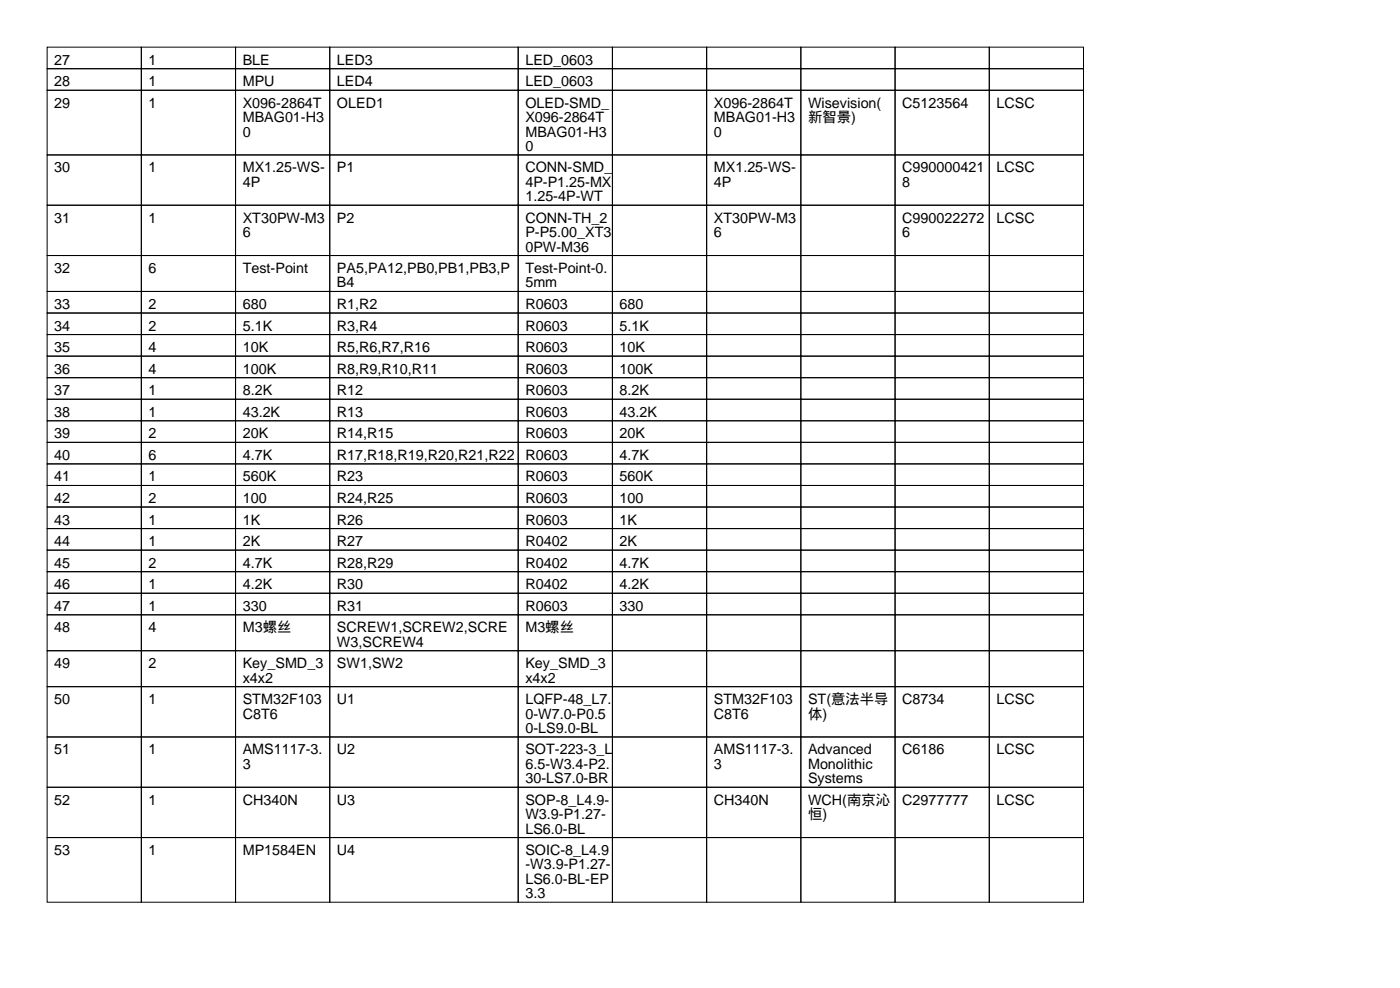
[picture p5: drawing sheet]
<svg xmlns="http://www.w3.org/2000/svg" width="297mm" height="210mm" viewBox="0 0 297 210" stroke-linecap="round" stroke-linejoin="round" font-family="sans-serif">
<defs><g id="words">
<g font-size="3">
<text x="11.5" y="13.7">27</text>
<text x="31.5" y="13.7">1</text>
<text x="51.5" y="13.7">BLE</text>
<text x="71.5" y="13.7">LED3</text>
<text x="111.5" y="13.7">LED_0603</text>
<text x="11.5" y="18.3">28</text>
<text x="11.5" y="22.9">29</text>
<text x="31.5" y="18.3">1</text>
<text x="31.5" y="22.9">1</text>
<text x="51.5" y="18.3">MPU</text>
<text x="51.5" y="22.9">X096-2864T</text>
<text x="71.5" y="18.3">LED4</text>
<text x="71.5" y="22.9">OLED1</text>
<text x="111.5" y="18.3">LED_0603</text>
<text x="111.5" y="22.9">OLED-SMD_</text>
<text x="151.5" y="22.9">X096-2864T</text>
<text x="171.5" y="22.9">Wisevision(</text>
<text x="191.5" y="22.9">C5123564</text>
<text x="211.5" y="22.9">LCSC</text>
<text x="51.5" y="25.9">MBAG01-H3</text>
<text x="51.5" y="29">0</text>
<text x="111.5" y="25.9">X096-2864T</text>
<text x="111.5" y="29">MBAG01-H3</text>
<text x="151.5" y="25.9">MBAG01-H3</text>
<text x="151.5" y="29">0</text>
<text x="171.5" y="25.9">新智景)</text>
<text x="111.5" y="32">0</text>
<text x="11.5" y="36.6">30</text>
<text x="31.5" y="36.6">1</text>
<text x="51.5" y="36.6">MX1.25-WS-</text>
<text x="51.5" y="39.6">4P</text>
<text x="71.5" y="36.6">P1</text>
<text x="111.5" y="36.6">CONN-SMD_</text>
<text x="111.5" y="39.6">4P-P1.25-MX</text>
<text x="151.5" y="36.6">MX1.25-WS-</text>
<text x="151.5" y="39.6">4P</text>
<text x="191.5" y="36.6">C990000421</text>
<text x="191.5" y="39.6">8</text>
<text x="211.5" y="36.6">LCSC</text>
<text x="11.5" y="47.2">31</text>
<text x="31.5" y="47.2">1</text>
<text x="51.5" y="47.2">XT30PW-M3</text>
<text x="71.5" y="47.2">P2</text>
<text x="111.5" y="42.7">1.25-4P-WT</text>
<text x="111.5" y="47.2">CONN-TH_2</text>
<text x="151.5" y="47.2">XT30PW-M3</text>
<text x="191.5" y="47.2">C990022272</text>
<text x="211.5" y="47.2">LCSC</text>
<text x="51.5" y="50.3">6</text>
<text x="111.5" y="50.3">P-P5.00_XT3</text>
<text x="111.5" y="53.3">0PW-M36</text>
<text x="151.5" y="50.3">6</text>
<text x="191.5" y="50.3">6</text>
<text x="11.5" y="57.9">32</text>
<text x="31.5" y="57.9">6</text>
<text x="51.5" y="57.9">Test-Point</text>
<text x="71.5" y="57.9">PA5,PA12,PB0,PB1,PB3,P</text>
<text x="111.5" y="57.9">Test-Point-0.</text>
<text x="11.5" y="65.5">33</text>
<text x="31.5" y="65.5">2</text>
<text x="51.5" y="65.5">680</text>
<text x="71.5" y="61">B4</text>
<text x="71.5" y="65.5">R1,R2</text>
<text x="111.5" y="61">5mm</text>
<text x="111.5" y="65.5">R0603</text>
<text x="131.5" y="65.5">680</text>
<text x="11.5" y="70.1">34</text>
<text x="31.5" y="70.1">2</text>
<text x="51.5" y="70.1">5.1K</text>
<text x="71.5" y="70.1">R3,R4</text>
<text x="111.5" y="70.1">R0603</text>
<text x="131.5" y="70.1">5.1K</text>
<text x="11.5" y="74.7">35</text>
<text x="31.5" y="74.7">4</text>
<text x="51.5" y="74.7">10K</text>
<text x="71.5" y="74.7">R5,R6,R7,R16</text>
<text x="111.5" y="74.7">R0603</text>
<text x="131.5" y="74.7">10K</text>
<text x="11.5" y="79.3">36</text>
<text x="11.5" y="83.8">37</text>
<text x="31.5" y="79.3">4</text>
<text x="31.5" y="83.8">1</text>
<text x="51.5" y="79.3">100K</text>
<text x="51.5" y="83.8">8.2K</text>
<text x="71.5" y="79.3">R8,R9,R10,R11</text>
<text x="71.5" y="83.8">R12</text>
<text x="111.5" y="79.3">R0603</text>
<text x="111.5" y="83.8">R0603</text>
<text x="131.5" y="79.3">100K</text>
<text x="131.5" y="83.8">8.2K</text>
<text x="11.5" y="88.4">38</text>
<text x="31.5" y="88.4">1</text>
<text x="51.5" y="88.4">43.2K</text>
<text x="71.5" y="88.4">R13</text>
<text x="111.5" y="88.4">R0603</text>
<text x="131.5" y="88.4">43.2K</text>
<text x="11.5" y="93">39</text>
<text x="31.5" y="93">2</text>
<text x="51.5" y="93">20K</text>
<text x="71.5" y="93">R14,R15</text>
<text x="111.5" y="93">R0603</text>
<text x="131.5" y="93">20K</text>
<text x="11.5" y="97.5">40</text>
<text x="31.5" y="97.5">6</text>
<text x="51.5" y="97.5">4.7K</text>
<text x="71.5" y="97.5">R17,R18,R19,R20,R21,R22</text>
<text x="111.5" y="97.5">R0603</text>
<text x="131.5" y="97.5">4.7K</text>
<text x="11.5" y="102.1">41</text>
<text x="11.5" y="106.7">42</text>
<text x="31.5" y="102.1">1</text>
<text x="31.5" y="106.7">2</text>
<text x="51.5" y="102.1">560K</text>
<text x="51.5" y="106.7">100</text>
<text x="71.5" y="102.1">R23</text>
<text x="71.5" y="106.7">R24,R25</text>
<text x="111.5" y="102.1">R0603</text>
<text x="111.5" y="106.7">R0603</text>
<text x="131.5" y="102.1">560K</text>
<text x="131.5" y="106.7">100</text>
<text x="11.5" y="111.3">43</text>
<text x="31.5" y="111.3">1</text>
<text x="51.5" y="111.3">1K</text>
<text x="71.5" y="111.3">R26</text>
<text x="111.5" y="111.3">R0603</text>
<text x="131.5" y="111.3">1K</text>
<text x="11.5" y="115.8">44</text>
<text x="31.5" y="115.8">1</text>
<text x="51.5" y="115.8">2K</text>
<text x="71.5" y="115.8">R27</text>
<text x="111.5" y="115.8">R0402</text>
<text x="131.5" y="115.8">2K</text>
<text x="11.5" y="120.4">45</text>
<text x="11.5" y="125">46</text>
<text x="31.5" y="120.4">2</text>
<text x="31.5" y="125">1</text>
<text x="51.5" y="120.4">4.7K</text>
<text x="51.5" y="125">4.2K</text>
<text x="71.5" y="120.4">R28,R29</text>
<text x="71.5" y="125">R30</text>
<text x="111.5" y="120.4">R0402</text>
<text x="111.5" y="125">R0402</text>
<text x="131.5" y="120.4">4.7K</text>
<text x="131.5" y="125">4.2K</text>
<text x="11.5" y="129.5">47</text>
<text x="31.5" y="129.5">1</text>
<text x="51.5" y="129.5">330</text>
<text x="71.5" y="129.5">R31</text>
<text x="111.5" y="129.5">R0603</text>
<text x="131.5" y="129.5">330</text>
<text x="11.5" y="134.1">48</text>
<text x="31.5" y="134.1">4</text>
<text x="51.5" y="134.1">M3螺丝</text>
<text x="71.5" y="134.1">SCREW1,SCREW2,SCRE</text>
<text x="71.5" y="137.2">W3,SCREW4</text>
<text x="111.5" y="134.1">M3螺丝</text>
<text x="11.5" y="141.7">49</text>
<text x="31.5" y="141.7">2</text>
<text x="51.5" y="141.7">Key_SMD_3</text>
<text x="71.5" y="141.7">SW1,SW2</text>
<text x="111.5" y="141.7">Key_SMD_3</text>
<text x="11.5" y="149.4">50</text>
<text x="31.5" y="149.4">1</text>
<text x="51.5" y="144.8">x4x2</text>
<text x="51.5" y="149.4">STM32F103</text>
<text x="71.5" y="149.4">U1</text>
<text x="111.5" y="144.8">x4x2</text>
<text x="111.5" y="149.4">LQFP-48_L7.</text>
<text x="151.5" y="149.4">STM32F103</text>
<text x="171.5" y="149.4">ST(意法半导</text>
<text x="191.5" y="149.4">C8734</text>
<text x="211.5" y="149.4">LCSC</text>
<text x="51.5" y="152.4">C8T6</text>
<text x="111.5" y="152.4">0-W7.0-P0.5</text>
<text x="111.5" y="155.5">0-LS9.0-BL</text>
<text x="151.5" y="152.4">C8T6</text>
<text x="171.5" y="152.4">体)</text>
<text x="11.5" y="160">51</text>
<text x="31.5" y="160">1</text>
<text x="51.5" y="160">AMS1117-3.</text>
<text x="71.5" y="160">U2</text>
<text x="111.5" y="160">SOT-223-3_L</text>
<text x="151.5" y="160">AMS1117-3.</text>
<text x="171.5" y="160">Advanced</text>
<text x="191.5" y="160">C6186</text>
<text x="211.5" y="160">LCSC</text>
<text x="51.5" y="163.1">3</text>
<text x="111.5" y="163.1">6.5-W3.4-P2.</text>
<text x="111.5" y="166.1">30-LS7.0-BR</text>
<text x="151.5" y="163.1">3</text>
<text x="171.5" y="163.1">Monolithic</text>
<text x="171.5" y="166.1">Systems</text>
<text x="11.5" y="170.7">52</text>
<text x="31.5" y="170.7">1</text>
<text x="51.5" y="170.7">CH340N</text>
<text x="71.5" y="170.7">U3</text>
<text x="111.5" y="170.7">SOP-8_L4.9-</text>
<text x="111.5" y="173.7">W3.9-P1.27-</text>
<text x="151.5" y="170.7">CH340N</text>
<text x="171.5" y="170.7">WCH(南京沁</text>
<text x="171.5" y="173.7">恒)</text>
<text x="191.5" y="170.7">C2977777</text>
<text x="211.5" y="170.7">LCSC</text>
<text x="111.5" y="176.8">LS6.0-BL</text>
<text x="11.5" y="181.4">53</text>
<text x="31.5" y="181.4">1</text>
<text x="51.5" y="181.4">MP1584EN</text>
<text x="71.5" y="181.4">U4</text>
<text x="111.5" y="181.4">SOIC-8_L4.9</text>
<text x="111.5" y="184.4">-W3.9-P1.27-</text>
<text x="111.5" y="187.5">LS6.0-BL-EP</text>
<text x="111.5" y="190.5">3.3</text>
</g>
</g></defs>
<g fill="none" stroke="#000" stroke-width=".21">
<path d="M10 10h20v4.6h-20zM10 14.6h20v4.5h-20zM10 19.1h20v13.8h-20zM30 10h20v4.6h-20zM30 14.6h20v4.5h-20zM30 19.1h20v13.8h-20zM50 10h20v4.6h-20zM50 14.6h20v4.5h-20zM50 19.1h20v13.8h-20zM70 10h40v4.6h-40zM70 14.6h40v4.5h-40zM70 19.1h40v13.8h-40z"/>
<path d="M110 10h20v4.6h-20zM110 14.6h20v4.5h-20zM110 19.1h20v13.8h-20zM130 10h20v4.6h-20zM130 14.6h20v4.5h-20zM130 19.1h20v13.8h-20zM150 10h20v4.6h-20zM150 14.6h20v4.5h-20zM150 19.1h20v13.8h-20zM170 10h20v4.6h-20zM170 14.6h20v4.5h-20zM170 19.1h20v13.8h-20z"/>
<path d="M190 10h20v4.6h-20zM190 14.6h20v4.5h-20zM190 19.1h20v13.8h-20zM210 10h20v4.6h-20zM210 14.6h20v4.5h-20zM210 19.1h20v13.8h-20zM10 32.9h20v10.6h-20zM30 32.9h20v10.6h-20zM50 32.9h20v10.6h-20zM70 32.9h40v10.6h-40zM110 32.9h20v10.6h-20zM130 32.9h20v10.6h-20z"/>
<path d="M150 32.9h20v10.6h-20zM170 32.9h20v10.6h-20zM190 32.9h20v10.6h-20zM210 32.9h20v10.6h-20zM10 43.5h20v10.7h-20zM10 54.2h20v7.6h-20zM30 43.5h20v10.7h-20zM30 54.2h20v7.6h-20zM50 43.5h20v10.7h-20zM50 54.2h20v7.6h-20zM70 43.5h40v10.7h-40zM70 54.2h40v7.6h-40z"/>
<path d="M110 43.5h20v10.7h-20zM110 54.2h20v7.6h-20zM130 43.5h20v10.7h-20zM130 54.2h20v7.6h-20zM150 43.5h20v10.7h-20zM150 54.2h20v7.6h-20zM170 43.5h20v10.7h-20zM170 54.2h20v7.6h-20zM190 43.5h20v10.7h-20zM190 54.2h20v7.6h-20zM210 43.5h20v10.7h-20zM210 54.2h20v7.6h-20z"/>
<path d="M10 61.8h20v4.6h-20zM10 66.4h20v4.6h-20zM10 71h20v4.5h-20zM10 75.5h20v4.6h-20zM30 61.8h20v4.6h-20zM30 66.4h20v4.6h-20zM30 71h20v4.5h-20zM30 75.5h20v4.6h-20zM50 61.8h20v4.6h-20zM50 66.4h20v4.6h-20zM50 71h20v4.5h-20zM50 75.5h20v4.6h-20z"/>
<path d="M70 61.8h40v4.6h-40zM70 66.4h40v4.6h-40zM70 71h40v4.5h-40zM70 75.5h40v4.6h-40zM110 61.8h20v4.6h-20zM110 66.4h20v4.6h-20zM110 71h20v4.5h-20zM110 75.5h20v4.6h-20zM130 61.8h20v4.6h-20zM130 66.4h20v4.6h-20zM130 71h20v4.5h-20zM130 75.5h20v4.6h-20z"/>
<path d="M150 61.8h20v4.6h-20zM150 66.4h20v4.6h-20zM150 71h20v4.5h-20zM150 75.5h20v4.6h-20zM170 61.8h20v4.6h-20zM170 66.4h20v4.6h-20zM170 71h20v4.5h-20zM170 75.5h20v4.6h-20zM190 61.8h20v4.6h-20zM190 66.4h20v4.6h-20zM190 71h20v4.5h-20zM190 75.5h20v4.6h-20z"/>
<path d="M210 61.8h20v4.6h-20zM210 66.4h20v4.6h-20zM210 71h20v4.5h-20zM210 75.5h20v4.6h-20zM10 80.1h20v4.6h-20zM10 84.7h20v4.5h-20zM10 89.2h20v4.6h-20zM10 93.8h20v4.6h-20zM10 98.4h20v4.6h-20zM30 80.1h20v4.6h-20zM30 84.7h20v4.5h-20zM30 89.2h20v4.6h-20z"/>
<path d="M30 93.8h20v4.6h-20zM30 98.4h20v4.6h-20zM50 80.1h20v4.6h-20zM50 84.7h20v4.5h-20zM50 89.2h20v4.6h-20zM50 93.8h20v4.6h-20zM50 98.4h20v4.6h-20zM70 80.1h40v4.6h-40zM70 84.7h40v4.5h-40zM70 89.2h40v4.6h-40zM70 93.8h40v4.6h-40zM70 98.4h40v4.6h-40z"/>
<path d="M110 80.1h20v4.6h-20zM110 84.7h20v4.5h-20zM110 89.2h20v4.6h-20zM110 93.8h20v4.6h-20zM110 98.4h20v4.6h-20zM130 80.1h20v4.6h-20zM130 84.7h20v4.5h-20zM130 89.2h20v4.6h-20zM130 93.8h20v4.6h-20zM130 98.4h20v4.6h-20zM150 80.1h20v4.6h-20zM150 84.7h20v4.5h-20z"/>
<path d="M150 89.2h20v4.6h-20zM150 93.8h20v4.6h-20zM150 98.4h20v4.6h-20zM170 80.1h20v4.6h-20zM170 84.7h20v4.5h-20zM170 89.2h20v4.6h-20zM170 93.8h20v4.6h-20zM170 98.4h20v4.6h-20zM190 80.1h20v4.6h-20zM190 84.7h20v4.5h-20zM190 89.2h20v4.6h-20zM190 93.8h20v4.6h-20z"/>
<path d="M190 98.4h20v4.6h-20zM210 80.1h20v4.6h-20zM210 84.7h20v4.5h-20zM210 89.2h20v4.6h-20zM210 93.8h20v4.6h-20zM210 98.4h20v4.6h-20zM10 103h20v4.5h-20zM10 107.5h20v4.6h-20zM10 112.1h20v4.6h-20zM10 116.7h20v4.6h-20zM30 103h20v4.5h-20zM30 107.5h20v4.6h-20z"/>
<path d="M30 112.1h20v4.6h-20zM30 116.7h20v4.6h-20zM50 103h20v4.5h-20zM50 107.5h20v4.6h-20zM50 112.1h20v4.6h-20zM50 116.7h20v4.6h-20zM70 103h40v4.5h-40zM70 107.5h40v4.6h-40zM70 112.1h40v4.6h-40zM70 116.7h40v4.6h-40zM110 103h20v4.5h-20zM110 107.5h20v4.6h-20z"/>
<path d="M110 112.1h20v4.6h-20zM110 116.7h20v4.6h-20zM130 103h20v4.5h-20zM130 107.5h20v4.6h-20zM130 112.1h20v4.6h-20zM130 116.7h20v4.6h-20zM150 103h20v4.5h-20zM150 107.5h20v4.6h-20zM150 112.1h20v4.6h-20zM150 116.7h20v4.6h-20zM170 103h20v4.5h-20zM170 107.5h20v4.6h-20z"/>
<path d="M170 112.1h20v4.6h-20zM170 116.7h20v4.6h-20zM190 103h20v4.5h-20zM190 107.5h20v4.6h-20zM190 112.1h20v4.6h-20zM190 116.7h20v4.6h-20zM210 103h20v4.5h-20zM210 107.5h20v4.6h-20zM210 112.1h20v4.6h-20zM210 116.7h20v4.6h-20zM10 121.3h20v4.5h-20zM10 125.8h20v4.6h-20z"/>
<path d="M10 130.4h20v7.6h-20zM10 138h20v7.6h-20zM30 121.3h20v4.5h-20zM30 125.8h20v4.6h-20zM30 130.4h20v7.6h-20zM30 138h20v7.6h-20zM50 121.3h20v4.5h-20zM50 125.8h20v4.6h-20zM50 130.4h20v7.6h-20zM50 138h20v7.6h-20zM70 121.3h40v4.5h-40zM70 125.8h40v4.6h-40z"/>
<path d="M70 130.4h40v7.6h-40zM70 138h40v7.6h-40zM110 121.3h20v4.5h-20zM110 125.8h20v4.6h-20zM110 130.4h20v7.6h-20zM110 138h20v7.6h-20zM130 121.3h20v4.5h-20zM130 125.8h20v4.6h-20zM130 130.4h20v7.6h-20zM130 138h20v7.6h-20zM150 121.3h20v4.5h-20zM150 125.8h20v4.6h-20z"/>
<path d="M150 130.4h20v7.6h-20zM150 138h20v7.6h-20zM170 121.3h20v4.5h-20zM170 125.8h20v4.6h-20zM170 130.4h20v7.6h-20zM170 138h20v7.6h-20zM190 121.3h20v4.5h-20zM190 125.8h20v4.6h-20zM190 130.4h20v7.6h-20zM190 138h20v7.6h-20zM210 121.3h20v4.5h-20zM210 125.8h20v4.6h-20z"/>
<path d="M210 130.4h20v7.6h-20zM210 138h20v7.6h-20zM10 145.6h20v10.7h-20zM10 156.3h20v10.7h-20zM30 145.6h20v10.7h-20zM30 156.3h20v10.7h-20zM50 145.6h20v10.7h-20zM50 156.3h20v10.7h-20zM70 145.6h40v10.7h-40zM70 156.3h40v10.7h-40zM110 145.6h20v10.7h-20zM110 156.3h20v10.7h-20z"/>
<path d="M130 145.6h20v10.7h-20zM130 156.3h20v10.7h-20zM150 145.6h20v10.7h-20zM150 156.3h20v10.7h-20zM170 145.6h20v10.7h-20zM170 156.3h20v10.7h-20zM190 145.6h20v10.7h-20zM190 156.3h20v10.7h-20zM210 145.6h20v10.7h-20zM210 156.3h20v10.7h-20zM10 167h20v10.6h-20zM10 177.6h20v13.8h-20z"/>
<path d="M30 167h20v10.6h-20zM30 177.6h20v13.8h-20zM50 167h20v10.6h-20zM50 177.6h20v13.8h-20zM70 167h40v10.6h-40zM70 177.6h40v13.8h-40zM110 167h20v10.6h-20zM110 177.6h20v13.8h-20zM130 167h20v10.6h-20zM130 177.6h20v13.8h-20zM150 167h20v10.6h-20zM150 177.6h20v13.8h-20z"/>
<path d="M170 167h20v10.6h-20zM170 177.6h20v13.8h-20zM190 167h20v10.6h-20zM190 177.6h20v13.8h-20zM210 167h20v10.6h-20zM210 177.6h20v13.8h-20z"/>
</g>
<use href="#words"/>
</svg>
